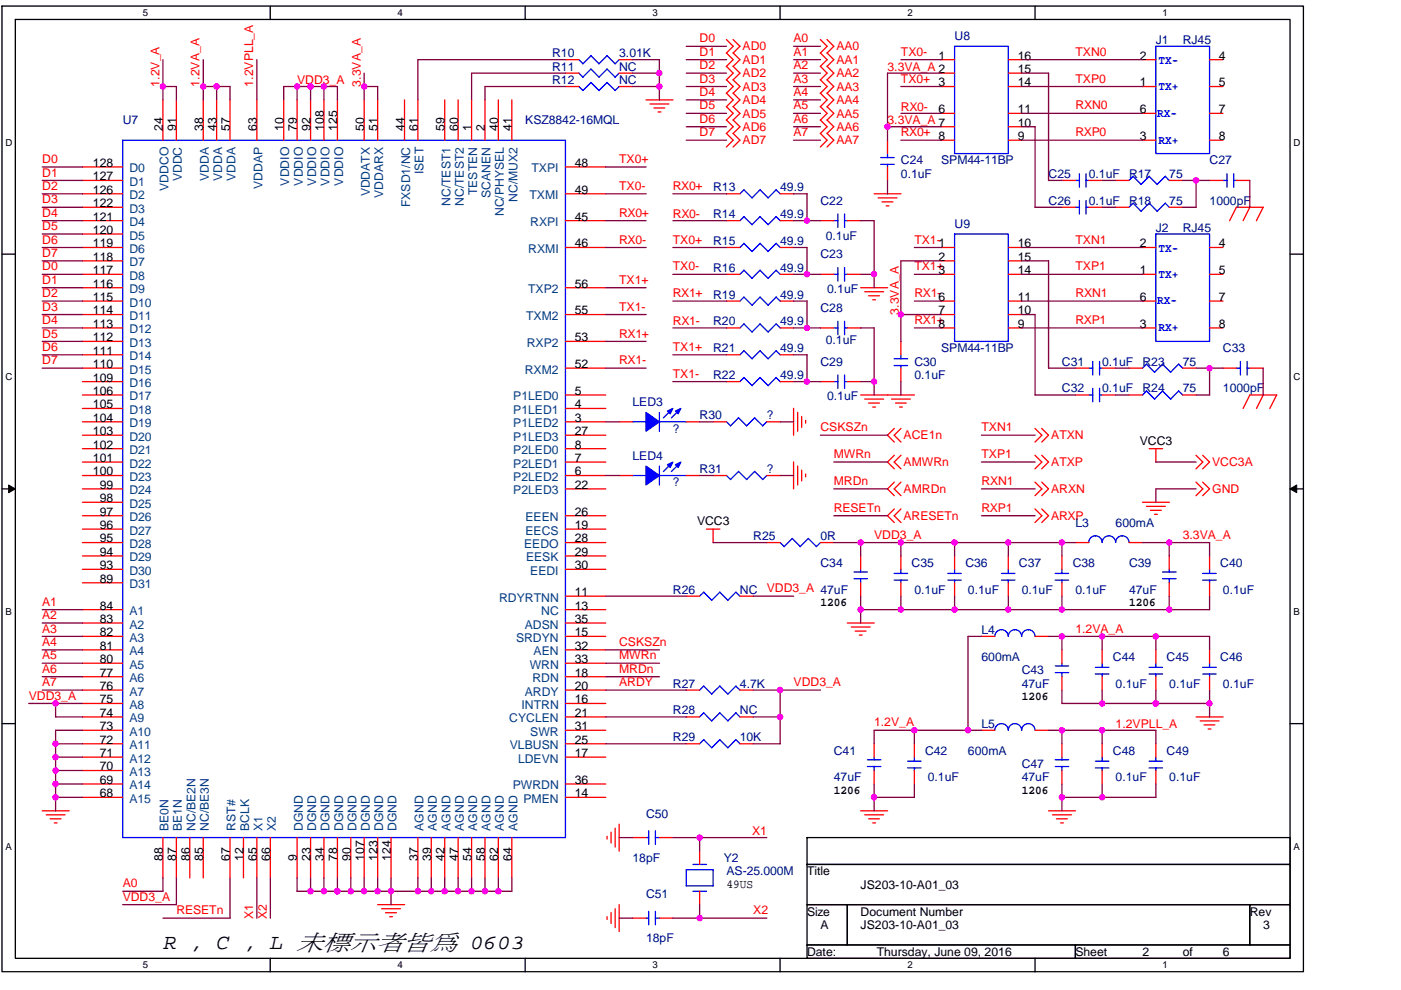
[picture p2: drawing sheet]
<svg xmlns="http://www.w3.org/2000/svg" width="297mm" height="210mm" viewBox="0 0 297 210" stroke-linecap="round" stroke-linejoin="round" font-family="sans-serif">
<defs><g id="words">
<text font-size="4.6" x="34.5" y="201.2">R , C , L 未標示者皆為 0603</text>
<g font-size="2.6" fill="#f00">
<text x="148.3" y="11.8">D1</text>
<text x="148.3" y="9">D0</text>
<text x="157.4" y="10.7">AD0</text>
<text x="168.3" y="11.8">A1</text>
<text x="168.3" y="9">A0</text>
<text x="177.4" y="10.7">AA0</text>
<text x="191" y="11.8">TX0-</text>
<text x="228" y="11.8">TXN0</text>
<text x="63" y="17.8">VDD3_A</text>
<text x="148.3" y="14.7">D2</text>
<text x="148.3" y="17.5">D3</text>
<text x="157.4" y="13.5">AD1</text>
<text x="157.4" y="16.4">AD2</text>
<text x="168.3" y="14.7">A2</text>
<text x="168.3" y="17.5">A3</text>
<text x="177.4" y="13.5">AA1</text>
<text x="177.4" y="16.4">AA2</text>
<text x="188.2" y="15">3.3VA_A 2</text>
<text x="191" y="17.5">TX0+</text>
<text x="228" y="17.5">TXP0</text>
<text x="33.8" y="18.4" transform="rotate(-90 33.8 18.4)">1.2V_A</text>
<text x="42.3" y="18.4" transform="rotate(-90 42.3 18.4)">1.2VA_A</text>
<text x="53.7" y="18.4" transform="rotate(-90 53.7 18.4)">1.2VPLL_A</text>
<text x="76.5" y="18.4" transform="rotate(-90 76.5 18.4)">3.3VA_A</text>
<text x="148.3" y="23.2">D5</text>
<text x="148.3" y="20.4">D4</text>
<text x="157.4" y="22.1">AD4</text>
<text x="157.4" y="19.2">AD3</text>
<text x="168.3" y="20.4">A4</text>
<text x="168.3" y="23.2">A5</text>
<text x="177.4" y="22.1">AA4</text>
<text x="177.4" y="19.2">AA3</text>
<text x="191" y="23.5">RX0-</text>
<text x="228" y="23.2">RXN0</text>
<text x="148.3" y="26.1">D6</text>
<text x="148.3" y="28.9">D7</text>
<text x="157.4" y="24.9">AD5</text>
<text x="157.4" y="27.8">AD6</text>
<text x="168.3" y="28.9">A7</text>
<text x="168.3" y="26.1">A6</text>
<text x="177.4" y="24.9">AA5</text>
<text x="177.4" y="27.8">AA6</text>
<text x="188.2" y="26.4">3.3VA_A 7</text>
<text x="191" y="28.9">RX0+</text>
<text x="228" y="28.9">RXP0</text>
<text x="8.9" y="34.6">D0</text>
<text x="131.3" y="34.6">TX0+</text>
<text x="157.4" y="30.6">AD7</text>
<text x="177.4" y="30.6">AA7</text>
<text x="8.9" y="37.4">D1</text>
<text x="8.9" y="40.3">D2</text>
<text x="131.3" y="40.3">TX0-</text>
<text x="142.7" y="40.3">RX0+</text>
<text x="8.9" y="43.1">D3</text>
<text x="8.9" y="46">D4</text>
<text x="131.3" y="46">RX0+</text>
<text x="142.7" y="46.3">RX0-</text>
<text x="8.9" y="48.8">D5</text>
<text x="8.9" y="51.7">D6</text>
<text x="131.3" y="51.7">RX0-</text>
<text x="142.7" y="51.7">TX0+</text>
<text x="193.9" y="51.7">TX1-</text>
<text x="228" y="51.7">TXN1</text>
<text x="8.9" y="54.5">D7</text>
<text x="8.9" y="57.4">D0</text>
<text x="142.7" y="57.4">TX0-</text>
<text x="193.9" y="57.4">TX1+</text>
<text x="228" y="57.4">TXP1</text>
<text x="8.9" y="60.2">D1</text>
<text x="8.9" y="65.9">D3</text>
<text x="8.9" y="63.1">D2</text>
<text x="131.3" y="60.2">TX1+</text>
<text x="131.3" y="65.9">TX1-</text>
<text x="142.7" y="63.1">RX1+</text>
<text x="193.9" y="63.1">RX1-</text>
<text x="228" y="63.1">RXN1</text>
<text x="8.9" y="71.6">D5</text>
<text x="8.9" y="68.7">D4</text>
<text x="131.3" y="71.6">RX1+</text>
<text x="142.7" y="69">RX1-</text>
<text x="190.5" y="66.7" transform="rotate(-90 190.5 66.7)">3.3VA_A</text>
<text x="193.9" y="68.7">RX1+</text>
<text x="228" y="68.7">RXP1</text>
<text x="8.9" y="74.4">D6</text>
<text x="8.9" y="77.3">D7</text>
<text x="131.3" y="77.3">RX1-</text>
<text x="142.7" y="74.4">TX1+</text>
<text x="142.7" y="80.1">TX1-</text>
<text x="173.9" y="91.5">CSKSZn</text>
<text x="191.6" y="93.2">ACE1n</text>
<text x="208.1" y="91.5">TXN1</text>
<text x="222.9" y="93.2">ATXN</text>
<text x="176.8" y="97.2">MWRn</text>
<text x="191.6" y="98.9">AMWRn</text>
<text x="208.1" y="97.2">TXP1</text>
<text x="222.9" y="98.9">ATXP</text>
<text x="257" y="98.9">VCC3A</text>
<text x="176.8" y="102.9">MRDn</text>
<text x="191.6" y="104.6">AMRDn</text>
<text x="208.1" y="102.9">RXN1</text>
<text x="222.9" y="104.6">ARXN</text>
<text x="257" y="104.6">GND</text>
<text x="176.8" y="108.6">RESETn</text>
<text x="191.6" y="110.3">ARESETn</text>
<text x="208.1" y="108.6">RXP1</text>
<text x="222.9" y="110.3">ARXP</text>
<text x="185.3" y="114.3">VDD3_A</text>
<text x="250.8" y="114.3">3.3VA_A</text>
<text x="162.6" y="125.6">VDD3_A 47uF</text>
<text x="8.9" y="131.3">A2</text>
<text x="8.9" y="128.5">A1</text>
<text x="8.9" y="137">A4</text>
<text x="8.9" y="134.2">A3</text>
<text x="131.3" y="137">CSKSZn</text>
<text x="228" y="134.2">1.2VA_A</text>
<text x="8.9" y="142.7">A6</text>
<text x="8.9" y="139.8">A5</text>
<text x="131.3" y="142.7">MRDn</text>
<text x="131.3" y="139.8">MWRn</text>
<text x="6.1" y="148.4">VDD3_A</text>
<text x="8.9" y="145.5">A7</text>
<text x="131.3" y="145.5">ARDY</text>
<text x="168.3" y="145.5">VDD3_A</text>
<text x="185.3" y="154.1">1.2V_A</text>
<text x="236.5" y="154.4">1.2VPLL_A</text>
<text x="159.4" y="177.1">X1</text>
<text x="26" y="188.2">A0</text>
<text x="26" y="191.1">VDD3_A</text>
<text x="37.4" y="193.9">RESETn</text>
<text x="53.7" y="195" transform="rotate(-90 53.7 195)">X1</text>
<text x="56.6" y="195" transform="rotate(-90 56.6 195)">X2</text>
<text x="159.7" y="193.9">X2</text>
</g>
<g font-size="2.6" fill="#000080">
<text x="202.4" y="8.4">U8</text>
<text x="245.1" y="9.3">J1</text>
<text x="250.8" y="9.3">RJ45</text>
<text x="117" y="15">R11</text>
<text x="117" y="17.8">R12</text>
<text x="117" y="12.1">R10</text>
<text x="131.3" y="15">NC</text>
<text x="131.3" y="17.8">NC</text>
<text x="131.3" y="12.1">3.01K</text>
<text x="26" y="26.4">U7</text>
<text x="111.4" y="26.4">KSZ8842-16MQL</text>
<text x="191" y="34.9">C24</text>
<text x="199.6" y="34.9">SPM44-11BP</text>
<text x="256.5" y="34.9">C27</text>
<text x="151.2" y="40.6">R13</text>
<text x="165.4" y="40.6">49.9</text>
<text x="191" y="37.7">0.1uF</text>
<text x="222.3" y="37.7">C25</text>
<text x="230.8" y="37.7">0.1uF</text>
<text x="239.4" y="37.7">R17</text>
<text x="247.9" y="37.7">75</text>
<text x="151.2" y="46.3">R14</text>
<text x="165.4" y="46.3">49.9</text>
<text x="173.9" y="43.4">C22</text>
<text x="222.3" y="43.4">C26</text>
<text x="230.8" y="43.4">0.1uF</text>
<text x="239.4" y="43.4">R18</text>
<text x="247.9" y="43.4">75</text>
<text x="256.5" y="43.4">1000pF</text>
<text x="151.2" y="51.9">R15</text>
<text x="165.4" y="51.9">49.9</text>
<text x="175.1" y="50.8">0.1uF</text>
<text x="202.4" y="48.3">U9</text>
<text x="245.1" y="49.1">J2</text>
<text x="250.8" y="49.1">RJ45</text>
<text x="151.2" y="57.6">R16</text>
<text x="165.4" y="57.6">49.9</text>
<text x="173.9" y="54.8">C23</text>
<text x="151.2" y="63.3">R19</text>
<text x="165.4" y="63.3">49.9</text>
<text x="175.4" y="62.2">0.1uF</text>
<text x="151.2" y="69">R20</text>
<text x="165.4" y="69">49.9</text>
<text x="173.9" y="66.2">C28</text>
<text x="151.2" y="74.7">R21</text>
<text x="165.4" y="74.7">49.9</text>
<text x="173.9" y="77.6">C29</text>
<text x="175.1" y="73">0.1uF</text>
<text x="193.9" y="77.6">C30</text>
<text x="199.6" y="74.7">SPM44-11BP</text>
<text x="225.1" y="77.6">C31</text>
<text x="233.7" y="77.6">0.1uF</text>
<text x="242.2" y="77.6">R23</text>
<text x="250.8" y="77.6">75</text>
<text x="259.3" y="74.7">C33</text>
<text x="151.2" y="80.4">R22</text>
<text x="165.4" y="80.4">49.9</text>
<text x="193.9" y="80.4">0.1uF</text>
<text x="225.1" y="83.2">C32</text>
<text x="233.7" y="83.2">0.1uF</text>
<text x="242.2" y="83.2">R24</text>
<text x="250.8" y="83.2">75</text>
<text x="259.3" y="83.2">1000pF</text>
<text x="134.1" y="86.1">LED3</text>
<text x="148.3" y="88.9">R30</text>
<text x="162.6" y="88.9">?</text>
<text x="175.4" y="84.9">0.1uF</text>
<text x="142.7" y="91.8">?</text>
<text x="134.1" y="97.5">LED4</text>
<text x="148.3" y="100.3">R31</text>
<text x="162.6" y="100.3">?</text>
<text x="142.7" y="103.2">?</text>
<text x="228" y="111.7">L3</text>
<text x="236.5" y="111.7">600mA</text>
<text x="159.7" y="114.5">R25</text>
<text x="173.9" y="114.5">0R</text>
<text x="142.7" y="125.9">R26</text>
<text x="156.9" y="125.9">NC</text>
<text x="173.9" y="120.2">C34</text>
<text x="193.3" y="120.2">C35</text>
<text x="193.9" y="125.9">0.1uF</text>
<text x="204.7" y="120.2">C36</text>
<text x="205.2" y="125.9">0.1uF</text>
<text x="216" y="120.2">C37</text>
<text x="216.6" y="125.9">0.1uF</text>
<text x="227.4" y="120.2">C38</text>
<text x="228" y="125.9">0.1uF</text>
<text x="239.4" y="120.2">C39</text>
<text x="239.4" y="125.9">47uF</text>
<text x="258.7" y="120.2">C40</text>
<text x="259.3" y="125.9">0.1uF</text>
<text x="208.1" y="134.5">L4</text>
<text x="208.1" y="140.1">600mA</text>
<text x="216.6" y="143">C43</text>
<text x="236" y="140.1">C44</text>
<text x="247.4" y="140.1">C45</text>
<text x="258.7" y="140.1">C46</text>
<text x="142.7" y="145.8">R27</text>
<text x="156.9" y="145.8">4.7K</text>
<text x="216.6" y="145.8">47uF</text>
<text x="236.5" y="145.8">0.1uF</text>
<text x="247.9" y="145.8">0.1uF</text>
<text x="259.3" y="145.8">0.1uF</text>
<text x="142.7" y="151.5">R28</text>
<text x="156.9" y="151.5">NC</text>
<text x="208.1" y="154.4">L5</text>
<text x="142.7" y="157.2">R29</text>
<text x="156.9" y="157.2">10K</text>
<text x="176.8" y="160.1">C41</text>
<text x="196.1" y="160.1">C42</text>
<text x="205.2" y="160.1">600mA</text>
<text x="236" y="160.1">C48</text>
<text x="247.4" y="160.1">C49</text>
<text x="176.8" y="165.7">47uF</text>
<text x="196.7" y="165.7">0.1uF</text>
<text x="216.6" y="162.9">C47</text>
<text x="216.6" y="165.7">47uF</text>
<text x="236.5" y="165.7">0.1uF</text>
<text x="247.9" y="165.7">0.1uF</text>
<text x="137" y="173.4">C50</text>
<text x="134.1" y="182.8">18pF</text>
<text x="153.5" y="182.8">Y2</text>
<text x="154" y="185.7">AS-25.000M</text>
<text x="137" y="190.5">C51</text>
<text x="137" y="199.9">18pF</text>
</g>
<g font-size="2.6">
<text x="199" y="12.6">1</text>
<text x="215.8" y="15.5">15</text>
<text x="215.8" y="12.6">16</text>
<text x="241.6" y="12.6">2</text>
<text x="258.4" y="12.6">4</text>
<text x="199" y="18.3">3</text>
<text x="215.8" y="18.3">14</text>
<text x="241.6" y="18.3">1</text>
<text x="258.4" y="18.3">5</text>
<text x="34.5" y="27.7" transform="rotate(-90 34.5 27.7)">24</text>
<text x="37.4" y="27.7" transform="rotate(-90 37.4 27.7)">91</text>
<text x="43.1" y="27.7" transform="rotate(-90 43.1 27.7)">38</text>
<text x="45.9" y="27.7" transform="rotate(-90 45.9 27.7)">43</text>
<text x="48.7" y="27.7" transform="rotate(-90 48.7 27.7)">57</text>
<text x="54.4" y="27.7" transform="rotate(-90 54.4 27.7)">63</text>
<text x="60.1" y="27.7" transform="rotate(-90 60.1 27.7)">10</text>
<text x="63" y="27.7" transform="rotate(-90 63 27.7)">79</text>
<text x="65.8" y="27.7" transform="rotate(-90 65.8 27.7)">92</text>
<text x="68.7" y="27.7" transform="rotate(-90 68.7 27.7)">108</text>
<text x="71.5" y="27.7" transform="rotate(-90 71.5 27.7)">125</text>
<text x="77.2" y="27.7" transform="rotate(-90 77.2 27.7)">50</text>
<text x="80" y="27.7" transform="rotate(-90 80 27.7)">51</text>
<text x="85.7" y="27.7" transform="rotate(-90 85.7 27.7)">44</text>
<text x="88.6" y="27.7" transform="rotate(-90 88.6 27.7)">61</text>
<text x="94.3" y="27.7" transform="rotate(-90 94.3 27.7)">59</text>
<text x="97.1" y="27.7" transform="rotate(-90 97.1 27.7)">60</text>
<text x="100" y="27.7" transform="rotate(-90 100 27.7)">1</text>
<text x="102.8" y="27.7" transform="rotate(-90 102.8 27.7)">2</text>
<text x="105.6" y="27.7" transform="rotate(-90 105.6 27.7)">40</text>
<text x="108.5" y="27.7" transform="rotate(-90 108.5 27.7)">41</text>
<text x="199" y="24">6</text>
<text x="199" y="29.7">8</text>
<text x="215.8" y="29.7">9</text>
<text x="215.8" y="26.9">10</text>
<text x="215.8" y="24">11</text>
<text x="241.6" y="29.7">3</text>
<text x="241.6" y="24">6</text>
<text x="258.4" y="24">7</text>
<text x="258.4" y="29.7">8</text>
<text x="19.7" y="35.4">128</text>
<text x="121.9" y="35.4">48</text>
<text x="19.7" y="41.1">126</text>
<text x="19.7" y="38.2">127</text>
<text x="121.9" y="41.1">49</text>
<text x="19.7" y="46.8">121</text>
<text x="19.7" y="43.9">122</text>
<text x="121.9" y="46.8">45</text>
<text x="19.7" y="52.5">119</text>
<text x="19.7" y="49.6">120</text>
<text x="121.9" y="52.5">46</text>
<text x="199" y="52.5">1</text>
<text x="215.8" y="52.5">16</text>
<text x="241.6" y="52.5">2</text>
<text x="258.4" y="52.5">4</text>
<text x="19.7" y="58.2">117</text>
<text x="19.7" y="55.3">118</text>
<text x="199" y="55.3">2</text>
<text x="199" y="58.2">3</text>
<text x="215.8" y="58.2">14</text>
<text x="215.8" y="55.3">15</text>
<text x="241.6" y="58.2">1</text>
<text x="258.4" y="58.2">5</text>
<text x="19.7" y="63.8">115</text>
<text x="19.7" y="61">116</text>
<text x="121.9" y="61">56</text>
<text x="199" y="63.8">6</text>
<text x="215.8" y="63.8">11</text>
<text x="241.6" y="63.8">6</text>
<text x="258.4" y="63.8">7</text>
<text x="19.7" y="69.5">113</text>
<text x="19.7" y="66.7">114</text>
<text x="121.9" y="66.7">55</text>
<text x="199" y="66.7">7</text>
<text x="199" y="69.5">8</text>
<text x="215.8" y="69.5">9</text>
<text x="215.8" y="66.7">10</text>
<text x="241.6" y="69.5">3</text>
<text x="258.4" y="69.5">8</text>
<text x="19.7" y="75.2">111</text>
<text x="19.7" y="72.4">112</text>
<text x="121.9" y="72.4">53</text>
<text x="19.7" y="83.8">106</text>
<text x="19.7" y="80.9">109</text>
<text x="19.7" y="78.1">110</text>
<text x="121.9" y="78.1">52</text>
<text x="121.9" y="83.8">5</text>
<text x="19.7" y="89.5">104</text>
<text x="19.7" y="86.6">105</text>
<text x="121.9" y="86.6">4</text>
<text x="121.9" y="89.5">3</text>
<text x="19.7" y="95.1">102</text>
<text x="19.7" y="92.3">103</text>
<text x="121.9" y="95.1">8</text>
<text x="121.9" y="92.3">27</text>
<text x="241.7" y="94.3">VCC3</text>
<text x="19.7" y="100.8">100</text>
<text x="19.7" y="98">101</text>
<text x="121.9" y="100.8">6</text>
<text x="121.9" y="98">7</text>
<text x="21.1" y="106.5">98</text>
<text x="21.1" y="103.7">99</text>
<text x="121.9" y="103.7">22</text>
<text x="21.1" y="112.2">96</text>
<text x="21.1" y="109.4">97</text>
<text x="121.9" y="109.4">26</text>
<text x="121.9" y="112.2">19</text>
<text x="147.8" y="111.4">VCC3</text>
<text x="21.1" y="117.9">94</text>
<text x="21.1" y="115.1">95</text>
<text x="121.9" y="115.1">28</text>
<text x="121.9" y="117.9">29</text>
<text x="21.1" y="123.6">89</text>
<text x="21.1" y="120.7">93</text>
<text x="121.9" y="120.7">30</text>
<text x="21.1" y="129.3">84</text>
<text x="121.9" y="126.4">11</text>
<text x="121.9" y="129.3">13</text>
<text x="173.9" y="128.6">1206</text>
<text x="239.4" y="128.6">1206</text>
<text x="21.1" y="135">82</text>
<text x="21.1" y="137.8">81</text>
<text x="21.1" y="132.1">83</text>
<text x="121.9" y="137.8">32</text>
<text x="121.9" y="135">15</text>
<text x="121.9" y="132.1">35</text>
<text x="21.1" y="140.7">80</text>
<text x="21.1" y="143.5">77</text>
<text x="121.9" y="143.5">18</text>
<text x="121.9" y="140.7">33</text>
<text x="21.1" y="146.3">76</text>
<text x="21.1" y="149.2">75</text>
<text x="121.9" y="149.2">16</text>
<text x="121.9" y="146.3">20</text>
<text x="216.6" y="148.5">1206</text>
<text x="21.1" y="152">74</text>
<text x="21.1" y="154.9">73</text>
<text x="121.9" y="152">21</text>
<text x="121.9" y="154.9">31</text>
<text x="21.1" y="157.7">72</text>
<text x="21.1" y="160.6">71</text>
<text x="121.9" y="160.6">17</text>
<text x="121.9" y="157.7">25</text>
<text x="21.1" y="163.4">70</text>
<text x="21.1" y="166.3">69</text>
<text x="121.9" y="166.3">36</text>
<text x="21.1" y="169.1">68</text>
<text x="121.9" y="169.1">14</text>
<text x="176.8" y="168.4">1206</text>
<text x="216.6" y="168.4">1206</text>
<text x="34.5" y="182.6" transform="rotate(-90 34.5 182.6)">88</text>
<text x="37.4" y="182.6" transform="rotate(-90 37.4 182.6)">87</text>
<text x="40.2" y="182.6" transform="rotate(-90 40.2 182.6)">86</text>
<text x="43.1" y="182.6" transform="rotate(-90 43.1 182.6)">85</text>
<text x="48.7" y="182.6" transform="rotate(-90 48.7 182.6)">67</text>
<text x="51.6" y="182.6" transform="rotate(-90 51.6 182.6)">12</text>
<text x="54.4" y="182.6" transform="rotate(-90 54.4 182.6)">65</text>
<text x="57.3" y="182.6" transform="rotate(-90 57.3 182.6)">66</text>
<text x="63" y="182.6" transform="rotate(-90 63 182.6)">9</text>
<text x="65.8" y="182.6" transform="rotate(-90 65.8 182.6)">23</text>
<text x="68.7" y="182.6" transform="rotate(-90 68.7 182.6)">34</text>
<text x="71.5" y="182.6" transform="rotate(-90 71.5 182.6)">78</text>
<text x="74.4" y="182.6" transform="rotate(-90 74.4 182.6)">90</text>
<text x="77.2" y="182.6" transform="rotate(-90 77.2 182.6)">107</text>
<text x="80" y="182.6" transform="rotate(-90 80 182.6)">123</text>
<text x="82.9" y="182.6" transform="rotate(-90 82.9 182.6)">124</text>
<text x="88.6" y="182.6" transform="rotate(-90 88.6 182.6)">37</text>
<text x="91.4" y="182.6" transform="rotate(-90 91.4 182.6)">39</text>
<text x="94.3" y="182.6" transform="rotate(-90 94.3 182.6)">42</text>
<text x="97.1" y="182.6" transform="rotate(-90 97.1 182.6)">47</text>
<text x="100" y="182.6" transform="rotate(-90 100 182.6)">54</text>
<text x="102.8" y="182.6" transform="rotate(-90 102.8 182.6)">58</text>
<text x="105.6" y="182.6" transform="rotate(-90 105.6 182.6)">62</text>
<text x="108.5" y="182.6" transform="rotate(-90 108.5 182.6)">64</text>
<text x="171.1" y="185.7">Title</text>
<text x="154" y="188.3">49US</text>
<text x="182.5" y="188.5">JS203-10-A01_03</text>
<text x="171.1" y="194.2">Size</text>
<text x="173.9" y="197">A</text>
<text x="182.5" y="194.2">Document Number</text>
<text x="182.5" y="197">JS203-10-A01_03</text>
<text x="265" y="194.2">Rev</text>
<text x="267.8" y="197">3</text>
<text x="171.1" y="202.7">Date:</text>
<text x="185.9" y="202.7">Thursday, June 09, 2016</text>
<text x="228" y="202.7">Sheet</text>
<text x="242.2" y="202.7">2</text>
<text x="250.8" y="202.7">of</text>
<text x="259.3" y="202.7">6</text>
</g>
<g font-size="2.6" fill="#00f">
<text x="245.6" y="13.7">TX-</text>
<text x="245.6" y="19.1">TX+</text>
<text x="245.3" y="24.8">RX-</text>
<text x="245.6" y="30.4">RX+</text>
<text x="245.6" y="53.5">TX-</text>
<text x="245.6" y="58.9">TX+</text>
<text x="245.3" y="64.6">RX-</text>
<text x="245.6" y="70.3">RX+</text>
</g>
<g font-size="2.6" fill="#004080">
<text x="27.4" y="39.4">D1</text>
<text x="27.4" y="36.6">D0</text>
<text x="35.7" y="40.5" transform="rotate(-90 35.7 40.5)">VDDCO</text>
<text x="38.6" y="38.5" transform="rotate(-90 38.6 38.5)">VDDC</text>
<text x="44.3" y="38.4" transform="rotate(-90 44.3 38.4)">VDDA</text>
<text x="47.1" y="38.4" transform="rotate(-90 47.1 38.4)">VDDA</text>
<text x="49.9" y="38.4" transform="rotate(-90 49.9 38.4)">VDDA</text>
<text x="55.6" y="40.1" transform="rotate(-90 55.6 40.1)">VDDAP</text>
<text x="61.3" y="39.3" transform="rotate(-90 61.3 39.3)">VDDIO</text>
<text x="64.2" y="39.3" transform="rotate(-90 64.2 39.3)">VDDIO</text>
<text x="67" y="39.3" transform="rotate(-90 67 39.3)">VDDIO</text>
<text x="69.9" y="39.3" transform="rotate(-90 69.9 39.3)">VDDIO</text>
<text x="72.7" y="39.3" transform="rotate(-90 72.7 39.3)">VDDIO</text>
<text x="78.4" y="41.7" transform="rotate(-90 78.4 41.7)">VDDATX</text>
<text x="81.3" y="42" transform="rotate(-90 81.3 42)">VDDARX</text>
<text x="89.8" y="36.9" transform="rotate(-90 89.8 36.9)">ISET</text>
<text x="101.2" y="41.4" transform="rotate(-90 101.2 41.4)">TESTEN</text>
<text x="104" y="42" transform="rotate(-90 104 42)">SCANEN</text>
<text x="112.7" y="36.6">TXPI</text>
<text x="27.4" y="48">D4</text>
<text x="27.4" y="45.1">D3</text>
<text x="27.4" y="42.3">D2</text>
<text x="86.9" y="44" transform="rotate(-90 86.9 44)">FXSD1/NC</text>
<text x="95.5" y="43.7" transform="rotate(-90 95.5 43.7)">NC/TEST1</text>
<text x="98.3" y="43.7" transform="rotate(-90 98.3 43.7)">NC/TEST2</text>
<text x="106.8" y="45.8" transform="rotate(-90 106.8 45.8)">NC/PHYSEL</text>
<text x="109.7" y="42.8" transform="rotate(-90 109.7 42.8)">NC/MUX2</text>
<text x="112.3" y="42.3">TXMI</text>
<text x="112.4" y="48">RXPI</text>
<text x="27.4" y="53.7">D6</text>
<text x="27.4" y="50.8">D5</text>
<text x="112" y="53.7">RXMI</text>
<text x="27.4" y="59.4">D8</text>
<text x="27.4" y="56.5">D7</text>
<text x="27.4" y="65">D10</text>
<text x="27.4" y="62.2">D9</text>
<text x="112" y="62.2">TXP2</text>
<text x="27.4" y="70.7">D12</text>
<text x="27.4" y="67.9">D11</text>
<text x="111.5" y="67.9">TXM2</text>
<text x="27.4" y="76.4">D14</text>
<text x="27.4" y="73.6">D13</text>
<text x="111.7" y="73.6">RXP2</text>
<text x="27.4" y="82.1">D16</text>
<text x="27.4" y="79.2">D15</text>
<text x="111.3" y="79.2">RXM2</text>
<text x="27.4" y="87.8">D18</text>
<text x="27.4" y="84.9">D17</text>
<text x="108.8" y="87.8">P1LED1</text>
<text x="108.8" y="84.9">P1LED0</text>
<text x="27.4" y="93.5">D20</text>
<text x="27.4" y="90.6">D19</text>
<text x="108.8" y="93.5">P1LED3</text>
<text x="108.8" y="90.6">P1LED2</text>
<text x="27.4" y="99.2">D22</text>
<text x="27.4" y="96.3">D21</text>
<text x="108.8" y="96.3">P2LED0</text>
<text x="108.8" y="99.2">P2LED1</text>
<text x="27.4" y="107.7">D25</text>
<text x="27.4" y="102">D23</text>
<text x="27.4" y="104.9">D24</text>
<text x="108.8" y="102">P2LED2</text>
<text x="108.8" y="104.9">P2LED3</text>
<text x="27.4" y="113.4">D27</text>
<text x="27.4" y="110.6">D26</text>
<text x="111.4" y="113.4">EECS</text>
<text x="111.4" y="110.6">EEEN</text>
<text x="27.4" y="119.1">D29</text>
<text x="27.4" y="116.2">D28</text>
<text x="111.1" y="116.2">EEDO</text>
<text x="111.5" y="119.1">EESK</text>
<text x="27.4" y="124.8">D31</text>
<text x="27.4" y="121.9">D30</text>
<text x="112.4" y="121.9">EEDI</text>
<text x="27.4" y="130.5">A1</text>
<text x="105.8" y="127.6">RDYRTNN</text>
<text x="114.7" y="130.5">NC</text>
<text x="27.4" y="136.1">A3</text>
<text x="27.4" y="133.3">A2</text>
<text x="109.4" y="136.1">SRDYN</text>
<text x="111.3" y="133.3">ADSN</text>
<text x="27.4" y="141.8">A5</text>
<text x="27.4" y="139">A4</text>
<text x="112.3" y="141.8">WRN</text>
<text x="113.1" y="139">AEN</text>
<text x="27.4" y="147.5">A7</text>
<text x="27.4" y="144.7">A6</text>
<text x="111.3" y="147.5">ARDY</text>
<text x="112.9" y="144.7">RDN</text>
<text x="27.4" y="153.2">A9</text>
<text x="27.4" y="150.4">A8</text>
<text x="108" y="153.2">CYCLEN</text>
<text x="110.6" y="150.4">INTRN</text>
<text x="27.4" y="158.9">A11</text>
<text x="27.4" y="161.8">A12</text>
<text x="27.4" y="156.1">A10</text>
<text x="108.1" y="158.9">VLBUSN</text>
<text x="109.8" y="161.8">LDEVN</text>
<text x="112.4" y="156.1">SWR</text>
<text x="27.4" y="164.6">A13</text>
<text x="27.4" y="167.4">A14</text>
<text x="108.7" y="167.4">PWRDN</text>
<text x="27.4" y="170.3">A15</text>
<text x="111" y="170.3">PMEN</text>
<text x="35.7" y="176.2" transform="rotate(-90 35.7 176.2)">BE0N</text>
<text x="38.6" y="176.2" transform="rotate(-90 38.6 176.2)">BE1N</text>
<text x="41.4" y="176.2" transform="rotate(-90 41.4 176.2)">NC/BE2N</text>
<text x="44.3" y="176.2" transform="rotate(-90 44.3 176.2)">NC/BE3N</text>
<text x="50" y="176.2" transform="rotate(-90 50 176.2)">RST#</text>
<text x="52.8" y="176.2" transform="rotate(-90 52.8 176.2)">BCLK</text>
<text x="55.6" y="176.2" transform="rotate(-90 55.6 176.2)">X1</text>
<text x="58.5" y="176.2" transform="rotate(-90 58.5 176.2)">X2</text>
<text x="64.2" y="176.2" transform="rotate(-90 64.2 176.2)">DGND</text>
<text x="67" y="176.2" transform="rotate(-90 67 176.2)">DGND</text>
<text x="69.9" y="176.2" transform="rotate(-90 69.9 176.2)">DGND</text>
<text x="72.7" y="176.2" transform="rotate(-90 72.7 176.2)">DGND</text>
<text x="75.6" y="176.2" transform="rotate(-90 75.6 176.2)">DGND</text>
<text x="78.4" y="176.2" transform="rotate(-90 78.4 176.2)">DGND</text>
<text x="81.3" y="176.2" transform="rotate(-90 81.3 176.2)">DGND</text>
<text x="84.1" y="176.2" transform="rotate(-90 84.1 176.2)">DGND</text>
<text x="89.8" y="176.2" transform="rotate(-90 89.8 176.2)">AGND</text>
<text x="92.6" y="176.2" transform="rotate(-90 92.6 176.2)">AGND</text>
<text x="95.5" y="176.2" transform="rotate(-90 95.5 176.2)">AGND</text>
<text x="98.3" y="176.2" transform="rotate(-90 98.3 176.2)">AGND</text>
<text x="101.2" y="176.2" transform="rotate(-90 101.2 176.2)">AGND</text>
<text x="104" y="176.2" transform="rotate(-90 104 176.2)">AGND</text>
<text x="106.8" y="176.2" transform="rotate(-90 106.8 176.2)">AGND</text>
<text x="109.7" y="176.2" transform="rotate(-90 109.7 176.2)">AGND</text>
</g>
<g font-size="2">
<text x="30.3" y="3.4">5</text>
<text x="84.3" y="3.4">4</text>
<text x="138.4" y="3.4">3</text>
<text x="192.4" y="3.4">2</text>
<text x="246.5" y="3.4">1</text>
<text x="1.1" y="30.9">D</text>
<text x="274.2" y="30.9">D</text>
<text x="1.1" y="80.6">C</text>
<text x="274.2" y="80.6">C</text>
<text x="1.1" y="130.4">B</text>
<text x="274.2" y="130.4">B</text>
<text x="1.1" y="180.2">A</text>
<text x="274.2" y="180.2">A</text>
<text x="30.3" y="205.4">5</text>
<text x="84.3" y="205.4">4</text>
<text x="138.4" y="205.4">3</text>
<text x="192.4" y="205.4">2</text>
<text x="246.5" y="205.4">1</text>
</g>
</g></defs>
<path d="M.4 1.3h275.9v204.8h-275.9zM3.3 4.1h270.2v199.2h-270.2z" fill="none" stroke="#000" stroke-width=".28"/>
<g fill="#fff">
<path d="M30.3 1.6h1.1v2.3h-1.1z"/>
<path d="M30.3 203.5h1.1v2.3h-1.1z"/>
</g>
<path d="M57.3 1.3v2.8M57.3 203.3v2.8" fill="none" stroke="#000" stroke-width=".28"/>
<g fill="#fff">
<path d="M84.3 1.6h1.1v2.3h-1.1z"/>
<path d="M84.3 203.5h1.1v2.3h-1.1z"/>
</g>
<path d="M111.4 1.3v2.8M111.4 203.3v2.8" fill="none" stroke="#000" stroke-width=".28"/>
<g fill="#fff">
<path d="M138.4 1.6h1.1v2.3h-1.1z"/>
<path d="M138.4 203.5h1.1v2.3h-1.1z"/>
</g>
<path d="M165.4 1.3v2.8M165.4 203.3v2.8" fill="none" stroke="#000" stroke-width=".28"/>
<g fill="#fff">
<path d="M192.4 1.6h1.1v2.3h-1.1z"/>
<path d="M192.4 203.5h1.1v2.3h-1.1z"/>
</g>
<path d="M219.5 1.3v2.8M219.5 203.3v2.8" fill="none" stroke="#000" stroke-width=".28"/>
<g fill="#fff">
<path d="M246.5 1.6h1.1v2.3h-1.1z"/>
<path d="M246.5 203.5h1.1v2.3h-1.1z"/>
<path d="M1.1 29h1.5v2.3h-1.5z"/>
<path d="M274.2 29h1.5v2.3h-1.5z"/>
<path d="M1.1 78.8h1.5v2.3h-1.5z"/>
<path d="M274.2 78.8h1.5v2.3h-1.5z"/>
</g>
<path d="M.4 53.9h2.9M273.5 53.9h2.8" fill="none" stroke="#000" stroke-width=".28"/>
<g fill="#fff">
<path d="M1.1 128.6h1.4v2.3h-1.4z"/>
<path d="M274.2 128.6h1.4v2.3h-1.4z"/>
</g>
<path d="M.4 103.7h2.9M273.5 103.7h2.8" fill="none" stroke="#000" stroke-width=".28"/>
<path d="M1.8 102.9l1.5 .8-1.5 .8zM273.5 103.7l1.4-.8v1.6z" fill="#000" stroke="#000" stroke-width=".21"/>
<g fill="#fff">
<path d="M1.1 178.4h1.4v2.3h-1.4z"/>
<path d="M274.2 178.4h1.4v2.3h-1.4z"/>
</g>
<path d="M.4 153.5h2.9M273.5 153.5h2.8M171.1 177.7h102.4v5.6h-102.4zM171.1 183.3h102.4v8.6h-102.4zM171.1 191.9h8.5v8.5h-8.5zM179.6 191.9h85.4v8.5h-85.4zM265 191.9h8.5v8.5h-8.5zM171.1 200.4h56.9v2.9h-56.9zM228 200.4h45.5v2.9h-45.5z" fill="none" stroke="#000" stroke-width=".28"/>
<g fill="none" stroke="#f00" stroke-width=".28">
<path d="M119.9 15.5h2.8M119.9 12.7h2.8M119.9 18.4h2.8M131.3 15.5h2.8M131.3 12.7h2.8M131.3 18.4h2.8M154 8.4l1.4 1.4-1.4 1.4 1.4 1.5-1.4 1.4M154 16.9l1.4 1.5-1.4 1.3 1.4 1.5-1.4 1.4M154 14.1l1.4 1.4-1.4 1.5M155.4 8.4l1.5 1.4-1.5 1.4 1.5 1.5-1.5 1.4M155.4 16.9l1.5 1.5-1.5 1.3 1.5 1.5-1.5 1.4M155.4 14.1l1.5 1.4-1.5 1.5"/>
<path d="M173.9 8.4l1.5 1.4-1.5 1.5 1.5 1.4-1.5 1.4M173.9 16.9l1.5 1.5-1.5 1.3 1.5 1.5-1.5 1.4M173.9 14.1l1.5 1.4-1.5 1.5M175.3 8.4l1.5 1.4-1.5 1.4 1.5 1.5-1.5 1.4M175.3 16.9l1.5 1.5-1.5 1.3 1.5 1.5-1.5 1.4M175.3 14.1l1.5 1.4-1.5 1.5M199.6 15.5h2.8M199.6 12.7h2.8M199.6 18.4h2.8M213.8 15.5h2.8M213.8 12.7h2.8M213.8 18.4h2.8"/>
<path d="M242.2 12.7h2.9M242.2 18.4h2.9M256.5 12.7h2.8M256.5 18.4h2.8M17.5 38.3h8.5M17.5 35.4h8.5M34.5 21.2v8.5M37.4 21.2v8.5M43.1 21.2v8.5M45.9 21.2v8.5M48.8 21.2v8.5M54.5 21.2v8.5"/>
<path d="M60.2 21.2v8.5M63 21.2v8.5M65.8 21.2v8.5M68.7 21.2v8.5M71.5 21.2v8.5M77.2 21.2v8.5M80.1 21.2v8.5M85.8 21.2v8.5M88.6 21.2v8.5M94.3 21.2v8.5M97.1 21.2v8.5M100 21.2v8.5"/>
<path d="M102.8 21.2v8.5M105.7 21.2v8.5M108.5 21.2v8.5M119.9 35.4h8.5M137 21.2h5.7M137.8 22.1h4M138.6 22.9h2.3M139.5 23.7h.6M154 25.4l1.4 1.5-1.4 1.4 1.4 1.4-1.4 1.5M154 22.6l1.4 1.4-1.4 1.5M155.4 25.4l1.5 1.5-1.5 1.4 1.5 1.4-1.5 1.5M155.4 22.6l1.5 1.4-1.5 1.5"/>
<path d="M173.9 22.6l1.5 1.4-1.5 1.5M173.9 25.4l1.5 1.5-1.5 1.4 1.5 1.4-1.5 1.5M175.3 22.6l1.5 1.4-1.5 1.5M175.3 25.4l1.5 1.5-1.5 1.4 1.5 1.4-1.5 1.5M188.2 29.7v2.9M188.2 35.4v2.9M199.6 29.7h2.8M199.6 24h2.8M199.6 26.9h2.8M213.8 29.7h2.8M213.8 24h2.8M213.8 26.9h2.8"/>
<path d="M225.1 38.3h2.9M230.8 38.3h2.9M236.5 38.3h2.9M242.2 29.7h2.9M242.2 24h2.9M247.9 38.3h2.9M256.5 29.7h2.8M256.5 24h2.8M256.5 38.3h2.8M262.1 38.3h2.9M17.5 44h8.5M17.5 41.1h8.5"/>
<path d="M17.5 46.8h8.5M17.5 52.5h8.5M17.5 55.3h8.5M17.5 58.2h8.5M17.5 49.6h8.5M119.9 41.1h8.5M119.9 46.8h8.5M119.9 52.5h8.5M154 41.1h2.9M154 46.8h2.9M154 52.5h2.9M154 58.2h2.9"/>
<path d="M165.4 41.1h2.9M165.4 46.8h2.9M165.4 52.5h2.9M165.4 58.2h2.9M173.9 46.8h2.9M173.9 58.2h2.9M179.6 46.8h2.9M179.6 58.2h2.9M185.3 41.1h5.7M186.2 42h4M187 42.8h2.3M187.9 43.7h.6"/>
<path d="M199.6 52.5h2.8M199.6 55.3h2.8M199.6 58.2h2.8M213.8 52.5h2.8M213.8 55.3h2.8M213.8 58.2h2.8M225.1 44h2.9M230.8 44h2.9M236.5 44h2.9M242.2 52.5h2.9M242.2 58.2h2.9M247.9 44h2.9"/>
<path d="M256.5 52.5h2.8M256.5 58.2h2.8M262.1 44h5.7l-1.4 2.8M262.1 43.9l-1.4 2.9M265 43.9l-1.4 2.9M17.5 61h8.5M17.5 78.1h8.5M17.5 69.6h8.5M17.5 63.9h8.5M17.5 66.7h8.5M17.5 75.2h8.5M17.5 72.4h8.5"/>
<path d="M119.9 61h8.5M119.9 78.1h8.5M119.9 66.7h8.5M119.9 72.4h8.5M154 69.6h2.9M154 63.9h2.9M154 75.2h2.9M165.4 69.6h2.9M165.4 63.9h2.9M165.4 75.2h2.9M173.9 69.6h2.9M179.6 69.6h2.9"/>
<path d="M182.5 61h5.7M183.3 61.9h4M184.2 62.7h2.3M185 63.6h.6M191 72.4v2.8M191 78.1v2.8M199.6 69.6h2.8M199.6 63.9h2.8M199.6 66.7h2.8M213.8 69.6h2.8M213.8 63.9h2.8M213.8 66.7h2.8"/>
<path d="M228 78.1h2.8M233.7 78.1h2.8M239.4 78.1h2.8M242.2 69.6h2.9M242.2 63.9h2.9M250.8 78.1h2.8M256.5 69.6h2.8M256.5 63.9h2.8M259.3 78.1h2.8M265 78.1h2.8M17.5 83.8h8.5M17.5 95.2h8.5"/>
<path d="M17.5 80.9h8.5M17.5 89.5h8.5M17.5 86.6h8.5M17.5 98h8.5M17.5 92.3h8.5M119.9 83.8h8.5M119.9 95.2h8.5M119.9 89.5h8.5M119.9 86.6h8.5M119.9 98h8.5M119.9 92.3h8.5M131.3 89.5h2.8"/>
<path d="M145.5 89.5h2.8M151.2 89.5h2.8M154 80.9h2.9M162.6 89.5h2.8M165.4 80.9h2.9M168.3 98v5.7M168.3 86.6v5.7M169.1 98.8v4M169.1 87.5v4M170 99.7v2.3M170 88.3v2.3M170.8 89.2v.5"/>
<path d="M173.9 80.9h2.9M179.6 80.9h2.9M183.3 84.6h4M184.2 85.5h2.3M185 86.3h.6M189 84.6h4M189.6 96.6l-1.4 1.4 1.4 1.4M189.6 90.9l-1.4 1.4 1.4 1.5M189.9 85.5h2.2M190.7 86.3h.6M191 96.6l-1.4 1.4 1.4 1.4M191 90.9l-1.4 1.4 1.4 1.5"/>
<path d="M193.9 83.8h-11.4M219.4 90.9l1.5 1.4-1.5 1.5M219.4 96.6l1.5 1.4-1.5 1.4M220.9 90.9l1.4 1.4-1.4 1.5M220.9 96.6l1.4 1.4-1.4 1.4M228 83.8h2.8M233.7 83.8h2.8M239.4 83.8h2.8M243.6 95.2h2.9M245.1 95.2v2.8M250.8 83.8h2.8M253.6 96.6l1.4 1.4-1.4 1.4"/>
<path d="M255 96.6l1.5 1.4-1.5 1.4M265 83.8h5.7l-1.5 2.9M265 83.8l-1.4 2.8M267.8 83.8l-1.4 2.8M17.5 112.2h8.5M17.5 106.5h8.5M17.5 100.9h8.5M17.5 103.7h8.5M17.5 109.4h8.5M17.5 115.1h8.5M17.5 117.9h8.5M119.9 112.2h8.5"/>
<path d="M119.9 100.9h8.5M119.9 103.7h8.5M119.9 109.4h8.5M119.9 115.1h8.5M119.9 117.9h8.5M131.3 100.9h2.8M145.5 100.9h2.8M149.8 112.2h2.8M151.2 100.9h2.8M151.2 112.2v2.9M162.6 115.1h2.8M162.6 100.9h2.8"/>
<path d="M170.8 100.5v.6M173.9 115.1h2.9M182.5 117.9v2.9M189.6 102.3l-1.4 1.4 1.4 1.4M189.6 107.9l-1.4 1.5 1.4 1.4M191 117.9v2.9M191 102.3l-1.4 1.4 1.4 1.4M191 107.9l-1.4 1.5 1.4 1.4M202.4 117.9v2.9M213.8 117.9v2.9M219.4 102.3l1.5 1.4-1.5 1.4M219.4 107.9l1.5 1.5-1.5 1.4"/>
<path d="M220.9 102.3l1.4 1.4-1.4 1.4M220.9 107.9l1.4 1.5-1.4 1.4M225.1 117.9v2.9M228 115.1h2.8M239.4 115.1h2.8M242.2 106.5h5.7M243.1 107.4h4M243.9 108.2h2.3M244.8 109.1h.6M247.9 117.9v2.9M253.6 102.3l1.4 1.4-1.4 1.4M255 102.3l1.5 1.4-1.5 1.4"/>
<path d="M256.5 117.9v2.9M17.5 132.1h8.5M17.5 135h8.5M17.5 120.8h8.5M17.5 137.8h8.5M17.5 129.3h8.5M17.5 123.6h8.5M119.9 132.1h8.5M119.9 126.4h8.5M119.9 135h8.5M119.9 120.8h8.5M119.9 137.8h8.5"/>
<path d="M119.9 129.3h8.5M145.5 126.4h2.8M156.9 126.4h2.8M179.6 132.1h5.8M180.5 133h4M181.3 133.9h2.3M182.2 134.7h.6M182.5 123.6v2.8M191 123.6v2.8M202.4 123.6v2.8M208.1 135h2.8M213.8 123.6v2.8"/>
<path d="M219.5 135h2.8M225.1 123.6v2.8M225.1 137.8v2.9M233.7 137.8v2.9M245.1 137.8v2.9M247.9 123.6v2.8M256.5 123.6v2.8M256.5 137.8v2.9M17.5 152.1h8.5M17.5 157.8h8.5M17.5 146.4h8.5M17.5 154.9h8.5"/>
<path d="M17.5 149.2h8.5M17.5 143.5h8.5M17.5 140.7h8.5M119.9 152.1h8.5M119.9 157.8h8.5M119.9 146.4h8.5M119.9 154.9h8.5M119.9 149.2h8.5M119.9 143.5h8.5M119.9 140.7h8.5M145.5 152.1h2.8M145.5 157.8h2.8"/>
<path d="M145.5 146.4h2.8M156.9 152.1h2.8M156.9 157.8h2.8M156.9 146.4h2.8M185.3 157.8v2.8M193.9 157.8v2.8M208.1 154.9h2.8M219.5 154.9h2.8M225.1 143.5v2.9M225.1 157.8v2.8M233.7 143.5v2.9M233.7 157.8v2.8"/>
<path d="M245.1 143.5v2.9M245.1 157.8v2.8M253.6 152.1h5.7M254.5 152.9h4M255.3 153.8h2.3M256.2 154.6h.5M256.5 143.5v2.9M9 172h5.7M9.8 172.8h4M10.6 173.7h2.3M11.5 174.5h.6M17.5 169.1h8.5"/>
<path d="M17.5 166.3h8.5M17.5 163.4h8.5M17.5 160.6h8.5M34.5 177.7v8.5M37.4 177.7v8.5M40.2 177.7v8.5M43.1 177.7v8.5M48.8 177.7v8.5M51.6 177.7v8.5M54.5 177.7v8.5M57.3 177.7v8.5M63 177.7v8.5"/>
<path d="M65.8 177.7v8.5M68.7 177.7v8.5M71.5 177.7v8.5M74.4 177.7v8.5M77.2 177.7v8.5M80.1 177.7v8.5M82.9 177.7v8.5M88.6 177.7v8.5M91.4 177.7v8.5M94.3 177.7v8.5M97.1 177.7v8.5M100 177.7v8.5"/>
<path d="M102.8 177.7v8.5M105.7 177.7v8.5M108.5 177.7v8.5M119.9 169.1h8.5M119.9 166.3h8.5M119.9 160.6h8.5M128.7 177.4v.6M129.6 176.5v2.3M130.4 175.7v4M131.3 174.8v5.7M134.1 177.7h2.9M139.8 177.7h2.9"/>
<path d="M182.5 172h5.7M183.3 172.8h4M184.2 173.7h2.3M185 174.5h.6M185.3 163.4v2.9M193.9 163.4v2.9M222.3 172h5.7M223.2 172.8h4M224 173.7h2.3M224.9 174.5h.6M225.1 163.4v2.9M233.7 163.4v2.9"/>
<path d="M245.1 163.4v2.9M80.1 191.9h5.7M80.9 192.7h4M81.7 193.6h2.3M82.6 194.4h.6M128.7 194.4v.6M129.6 193.6v2.3M130.4 192.7v4M131.3 191.9v5.7M134.1 194.7h2.9M139.8 194.7h2.9M148.3 180.5v2.8"/>
<path d="M148.3 189v2.9"/>
</g>
<g fill="none" stroke="#00f" stroke-width=".28">
<path d="M122.7 15.5l.9 .9M122.7 18.3l.9 .9M122.7 12.6l.9 .9M125.3 11.8l1.7 1.7M125.3 11.8l-1.7 1.7M127 19.2l-1.7-1.7-1.7 1.7M128.7 11.8l1.7 1.7M128.7 11.8l-1.7 1.7M130.4 16.4l-1.7-1.8-1.7 1.8-1.7-1.8-1.7 1.8M130.4 19.2l-1.7-1.7-1.7 1.7M131.3 15.5l-.9 .9M131.3 18.4l-.9 .8"/>
<path d="M131.3 12.7l-.9 .8M202.4 9.8h11.4v22.8h-11.4zM245.1 9.8h11.4v22.8h-11.4zM26 29.7h93.9v148h-93.9zM186.7 33.4h2.9M186.7 34.9h2.9M188.2 32.6v.8M188.2 34.8v.6M228 38.3h.9M228.9 36.9v2.8M230.2 38.3h.6M230.3 36.9v2.8"/>
<path d="M240.2 37.4l1.8 1.7M240.3 37.4l-.9 .9M243.7 37.4l-1.8 1.7M247.1 37.4l.8 .9M247.1 37.4l-1.7 1.7-1.8-1.7M259.3 38.3h.9M260.1 36.9v2.8M261.6 38.3h.5M261.6 36.9v2.8M156.9 46.8l.9-.9 1.7 1.8M156.9 52.5l.9-.9 1.7 1.8M156.9 58.2l.9-.9 1.7 1.8"/>
<path d="M157.7 40.3l1.8 1.7M157.8 40.2l-.9 .9M159.4 47.6l1.8-1.7 1.7 1.8M159.4 53.3l1.8-1.7 1.7 1.8M159.4 59l1.8-1.7 1.7 1.8M161.1 40.3l1.8 1.7M161.2 40.2l-1.8 1.8M164.5 46l.9 .8M164.5 51.6l.9 .9M164.5 57.3l.9 .9M164.5 40.3l.9 .8M164.6 45.9l-1.7 1.7"/>
<path d="M164.6 51.6l-1.7 1.7M164.6 57.3l-1.7 1.7M164.6 40.2l-1.7 1.8M176.8 46.8h.9M176.8 58.2h.9M177.6 45.4v2.8M177.6 56.7v2.9M179 46.8h.6M179 58.2h.6M179.1 45.4v2.8M179.1 56.7v2.9M202.4 49.6h11.4v22.8h-11.4z"/>
<path d="M228 44h.9M228.9 42.5v2.9M230.2 44h.6M230.3 42.5v2.9M240.2 43.1l1.8 1.7M240.3 43.1l-.9 .9M241.9 44.8l1.8-1.7 1.7 1.7M245.1 49.6h11.4v22.8h-11.4zM247.9 44l-.8-.9-1.8 1.7M156.9 69.6l.9-.9 1.7 1.7M157.7 63l1.8 1.7M157.7 74.4l1.8 1.7"/>
<path d="M157.8 63l-.9 .9M157.8 74.4l-.9 .8M159.4 70.4l1.8-1.7 1.7 1.7M161.1 63l1.8 1.7M161.1 74.4l1.8 1.7M161.2 63l-1.8 1.7M161.2 74.4l-1.8 1.7M164.5 68.7l.9 .9M164.5 63l.9 .9M164.5 74.4l.9 .9M164.6 68.7l-1.7 1.7M164.6 63l-1.7 1.7"/>
<path d="M164.6 74.4l-1.7 1.7M176.8 69.6h.9M177.6 68.1v2.9M177.6 79.5v2.9M179 69.6h.6M179.1 68.1v2.9M179.1 79.5v2.9M189.6 76.1h2.8M189.6 77.5h2.8M191 75.2v.9M191 77.5v.6M230.8 78.1h.9"/>
<path d="M231.7 76.7v2.8M233.1 78.1h.6M233.1 76.7v2.8M242.2 78.1l.9-.9 1.7 1.8M246.5 77.2l-1.7 1.8M249.9 77.2l.9 .9M249.9 77.2l-1.7 1.8-1.7-1.8M262.1 78.1h.9M263 76.7v2.8M264.4 78.1h.6M264.4 76.7v2.8M134.1 89.5h2.9"/>
<path d="M139.8 87.5v4M139.8 98.9v4M139.8 89.5h5.7M142.4 98.3l-1.8 1.7M142.4 86.9l-1.8 1.7M144.1 98.3l-1.8 1.7M144.1 86.9l-1.8 1.7M154 89.5l.9 .8 1.7-1.7 1.7 1.7M157.7 80.1l1.8 1.7M157.8 80.1l-.9 .8M160 88.6l1.7 1.7M160 100l1.7 1.7"/>
<path d="M160 88.6l-1.7 1.7M160 100l-1.7 1.7M161.1 80.1l1.8 1.7M161.2 80.1l-1.8 1.7M162.6 89.5l-.9 .8M164.5 80.1l.9 .9M164.6 80.1l-1.7 1.7M176.8 80.9h.9M179 80.9h.6M230.8 83.8h.9M231.7 82.4v2.8M233.1 83.8h.6"/>
<path d="M233.1 82.4v2.8M243.1 82.9l1.7 1.8M243.1 82.9l-.9 .9M246.5 82.9l-1.7 1.7M249.9 82.9l.9 .9M249.9 82.9l-1.7 1.8-1.7-1.8M134.1 100.9h2.9M139.8 100.9h5.7M154 100.8l.9 .9 1.7-1.7 1.7 1.7M162.6 100.9l-.9 .8M165.4 115.1l.9 .8M168 114.2l1.7 1.7"/>
<path d="M168 114.2l-1.8 1.8M171.4 114.2l1.7 1.7M171.4 114.2l-1.8 1.8M173.9 115.1l-.8 .9M239.4 115.1a1.42 1.42 0 0 0-1.5-1.5 1.4 1.4 0 0 0-1.4 1.5 1.43 1.43 0 0 0-1.4-1.5 1.43 1.43 0 0 0-1.4 1.5 1.42 1.42 0 0 0-1.5-1.5 1.4 1.4 0 0 0-1.4 1.5M149.2 125.6l-.9 .8M152.6 125.6l1.7 1.7M152.6 125.6l-1.7 1.7-1.7-1.7M156 125.6l.9 .9M156 125.6l-1.7 1.7M181.1 122.7h2.8M181.1 121.3h2.8"/>
<path d="M182.5 120.8v.5M182.5 122.7v.9M189.6 121.6h2.8M189.6 123h2.8M191 120.8v.8M191 123v.6M201 121.6h2.8M201 123h2.8M202.4 120.8v.8M202.4 123v.6M212.3 121.6h2.9M212.3 123h2.9"/>
<path d="M213.8 120.8v.8M213.8 123v.6M219.5 135a1.43 1.43 0 0 0-1.5-1.4 1.4 1.4 0 0 0-1.4 1.4 1.43 1.43 0 0 0-1.4-1.4 1.4 1.4 0 0 0-1.4 1.4 1.43 1.43 0 0 0-1.4-1.4 1.43 1.43 0 0 0-1.5 1.4M223.7 121.6h2.9M223.7 123h2.9M225.1 120.8v.8M225.1 123v.6M246.5 122.7h2.9M246.5 121.3h2.9M247.9 120.8v.5M247.9 122.7v.9M255 121.6h2.9"/>
<path d="M255 123h2.9M256.5 120.8v.8M256.5 123v.6M148.3 146.4l.9-.9 1.7 1.7M149.2 156.9l1.7 1.7M149.2 156.9l-.9 .9M152.6 151.2l1.7 1.7M152.6 156.9l1.7 1.7M152.6 145.5l1.7 1.7M152.6 151.2l-1.7 1.7-1.7-1.7-.9 .9M152.6 156.9l-1.7 1.7M152.6 145.5l-1.7 1.7"/>
<path d="M156 151.2l.9 .9M156 156.9l.9 .9M156 145.5l.9 .9M156 151.2l-1.7 1.7M156 156.9l-1.7 1.7M156 145.5l-1.7 1.7M219.5 154.9a1.43 1.43 0 0 0-1.5-1.4 1.38 1.38 0 0 0-1.4 1.4 1.43 1.43 0 0 0-1.4-1.4 1.38 1.38 0 0 0-1.4 1.4 1.43 1.43 0 0 0-1.4-1.4 1.43 1.43 0 0 0-1.5 1.4M223.7 142.7h2.9M223.7 141.2h2.9M225.1 140.7v.6M225.1 142.6v.9M232.2 141.5h2.9"/>
<path d="M232.2 143h2.9M233.7 140.7v.9M233.7 142.9v.6M243.6 141.5h2.9M243.6 143h2.9M245.1 140.7v.9M245.1 142.9v.6M255 141.5h2.9M255 143h2.9M256.5 140.7v.9M256.5 142.9v.6M137 177.7h.6"/>
<path d="M137.5 176.2v2.9M138.9 177.7h.9M139 176.2v2.9M183.9 162.6h2.9M183.9 161.2h2.9M185.3 160.6v.6M185.3 162.6v.8M192.4 161.4h2.9M192.4 162.9h2.9M193.9 160.6v.9M193.9 162.9v.5M223.7 162.6h2.9"/>
<path d="M223.7 161.2h2.9M225.1 160.6v.6M225.1 162.6v.8M232.2 161.4h2.9M232.2 162.9h2.9M233.7 160.6v.9M233.7 162.9v.5M243.6 161.4h2.9M243.6 162.9h2.9M245.1 160.6v.9M245.1 162.9v.5M137 194.7h.6"/>
<path d="M137.5 193.3v2.9M138.9 194.7h.9M139 193.3v2.9M145.5 184.5v3.4h5.7v-3.4M145.5 184.5h5.7M146.9 189h2.9M146.9 183.3h2.9"/>
</g>
<g fill="#00f" stroke="#00f" stroke-width=".28">
<path d="M137 98.9l2.8 2-2.8 1.9z" fill-rule="evenodd"/>
<path d="M143.2 98.6l1.2-.6-.6 1.1z" fill-rule="evenodd"/>
<path d="M141.5 98.6l1.2-.6-.6 1.1z" fill-rule="evenodd"/>
<path d="M137 87.5l2.8 2-2.8 2z" fill-rule="evenodd"/>
<path d="M143.2 87.2l1.2-.6-.6 1.2z" fill-rule="evenodd"/>
<path d="M141.5 87.2l1.2-.6-.6 1.2z" fill-rule="evenodd"/>
</g>
<g fill="none" stroke="#800040" stroke-width=".28">
<path d="M34.5 18.4h2.9v2.8M34.5 12.7v8.5M43.1 18.4h5.7v2.8M43.1 12.7v8.5M45.9 18.4v2.8M54.5 12.7v8.5M63 18.4v2.8M65.8 18.4v2.8M68.7 18.4v2.8M77.2 18.4h2.9v2.8M77.2 15.5v5.7M119.9 15.5h-19.9v5.7"/>
<path d="M119.9 12.7h-31.3v8.5M119.9 18.4h-17.1v2.8M134.1 18.4h5.7M134.1 15.5h5.7M134.1 12.7h5.7v8.5M145.5 18.4h8.5M145.5 15.5h8.5M145.5 12.7h8.5M145.5 9.8h8.5M168.3 18.4h5.7M168.3 15.5h5.7M168.3 12.7h5.7"/>
<path d="M168.3 9.8h5.7M191 18.4h8.6M191 12.7h8.6M199.6 15.5h-11.4v14.3M216.6 18.4h25.6M216.6 12.7h25.6M216.6 15.5h5.7M222.3 15.5v22.8h2.9M9 35.4h8.5M9 38.3h8.5M60.2 21.2v-2.8h11.4l-.1 2.8M128.4 35.4h8.6"/>
<path d="M145.5 24h8.5M145.5 26.9h8.5M145.5 29.7h8.5M145.5 21.2h8.5M168.3 24h5.7M168.3 26.9h5.7M168.3 29.7h5.7M168.3 21.2h5.7M188.2 38.3v2.8M188.2 26.9h11.4M191 24h8.6M191 29.7h8.6"/>
<path d="M216.6 26.9h2.9M216.6 29.7h25.6M216.6 24h25.6M219.5 26.9l-.1 17.1h5.7M233.7 38.3h2.9M250.8 38.3h5.7M253.6 38.3v5.7M265 38.3v5.7M9 41.1h8.5M9 44h8.5M9 49.6h8.5M9 55.3h8.5"/>
<path d="M9 46.8h8.5M9 52.5h8.5M9 58.2h8.5M128.4 41.1h8.6M128.4 46.8h8.6M128.4 52.5h8.6M142.7 41.1h11.3M142.7 46.8h11.3M142.7 52.5h11.3M142.7 58.2h11.3M168.3 41.1h2.8M168.3 46.8h5.7"/>
<path d="M168.3 52.5h2.8M168.3 58.2h5.7M171.1 41.1v5.7M171.1 52.5v5.7M182.5 46.8h2.9l-.1 14.2M182.5 58.2h2.9M193.9 52.5h5.7M193.9 58.2h5.7M199.6 55.3h-8.6v17.1M216.6 58.2h25.6M216.6 55.3h5.7M216.6 52.5h25.6"/>
<path d="M222.3 55.3v22.8M233.7 44h2.8M250.7 44h2.9M9 61h8.5M9 72.4h8.5M9 66.7h8.5M9 75.2h8.5M9 63.9h8.5M9 78.1h8.5M9 69.6h8.5M128.4 61h8.6M128.4 72.4h8.6"/>
<path d="M128.4 66.7h8.6M128.4 78.1h8.6M142.7 75.2h11.3M142.7 63.9h11.3M142.7 69.6h11.3M168.3 75.2h2.8M168.3 63.9h2.8M168.3 69.6h5.7M171.1 63.9v5.7M171.1 75.2v5.8M182.5 69.6h2.9l-.1 14.2M191 66.7h8.6"/>
<path d="M193.9 63.9h5.7M193.9 69.6h5.7M216.6 66.7h2.9M216.6 63.9h25.6M216.6 69.6h25.6M219.5 66.7v17.1h8.5M222.3 78.1h5.7M236.5 78.1h2.9M253.6 78.1h5.7M256.5 78.1v5.7h-2.9M267.8 78.1v5.7M128.4 89.5h2.9"/>
<path d="M142.7 80.9h11.3M148.3 89.5h2.9M165.4 89.5h2.9M168.3 80.9h5.7M173.9 92.3h14.3M176.8 98h11.4M182.5 80.9h2.9M191 80.9v2.9M208.1 92.3h11.4M208.1 98h11.4M236.5 83.8h2.9M245 98h8.6"/>
<path d="M128.4 100.9h2.9M148.3 100.9h2.9M151.2 115.1h11.4M165.4 100.9h2.9M176.8 109.4h11.4M176.8 103.7h11.4M176.8 115.1h51.2M182.5 115.1v2.8M191 115.1v2.8M202.4 115.1v2.8M208.1 103.7h11.4M208.1 109.4h11.4"/>
<path d="M213.8 115.1v2.8M225.1 115.1v2.8M247.9 115.1v2.8M253.6 103.7h-8.5v2.9M256.5 115.1v2.8M256.5 115.1h-14.3M9 132.1h8.5M9 137.8h8.5M9 129.3h8.5M9 135h8.5M128.4 137.8h11.4M128.4 126.4h17.1"/>
<path d="M159.7 126.4h8.6M182.5 129.3h74M182.5 126.4v5.8M191 126.4v2.9M202.4 126.4v2.9M208.1 135h-2.9v19.9M213.8 126.4v2.9M225.1 135v2.9M225.1 126.4v2.9M233.7 135v2.9M245.1 135v2.9M247.9 126.4v2.9"/>
<path d="M256.5 135v2.9M256.5 126.4v2.9M256.5 135h-34.2M9 143.5h8.5M9 146.4h8.5M9 140.7h8.5M11.8 157.8h5.7M11.8 149.2v2.9h5.7M17.5 154.9h-5.7v17.1M17.5 149.2h-11.4M128.4 143.5h11.4M128.4 146.4h17.1"/>
<path d="M128.4 140.7h11.4M128.4 152.1h17.1M128.4 157.8h17.1M159.7 157.8h5.7M159.7 152.1h5.7M159.7 146.4h14.3M165.4 146.4v11.4M193.9 154.9v2.9M208.1 154.9h-22.8v2.9M222.3 154.9h22.8M225.1 146.4v2.8h31.4M225.1 154.9v2.9"/>
<path d="M233.7 146.4v2.8M233.7 154.9v2.9M245.1 146.4v2.8M245.1 154.9v2.9M256.5 146.4v5.7M11.8 160.6h5.7M11.8 163.4h5.7M11.8 169.1h5.7M11.8 166.3h5.7M131.3 177.7h2.8M142.7 177.7h19.9M148.3 177.7v2.8"/>
<path d="M185.3 166.3v5.7M185.3 169.1h8.6M193.9 166.3v2.8M225.1 166.3v5.7M233.7 166.3v2.8M245.1 166.3v2.8M245.1 169.1h-20M26 189h8.6M34.5 186.2v2.9M37.4 186.2v5.7h-11.4M48.8 186.2v8.5h-14.3M54.5 186.2v8.6"/>
<path d="M57.3 186.2v8.6M63 186.2v2.9M63 189h45.5M65.8 186.2v2.9M68.7 186.2v2.9M71.5 186.2v2.9M74.4 186.2v2.9M77.2 186.2v2.9M80.1 186.2v2.9M82.9 186.2v5.7M88.6 186.2v2.9M91.4 186.2v2.9"/>
<path d="M94.3 186.2v2.9M97.1 186.2v2.9M100 186.2v2.9M102.8 186.2v2.9M105.7 186.2v2.9M108.5 186.2v2.9M131.3 194.7h2.8M142.7 194.7h19.9M148.3 191.9v2.9"/>
</g>
<g fill="#f0f" stroke="#f0f" stroke-width=".28">
<circle cx="148.3" cy="194.7" r=".56"/>
<circle cx="148.3" cy="177.6" r=".55"/>
<circle cx="34.5" cy="18.3" r=".56"/>
<circle cx="171.1" cy="46.8" r=".56"/>
<circle cx="171.1" cy="58.2" r=".55"/>
<circle cx="171.1" cy="69.5" r=".56"/>
<circle cx="171.1" cy="80.9" r=".56"/>
<circle cx="185.3" cy="58.2" r=".55"/>
<circle cx="193.8" cy="154.9" r=".57"/>
<circle cx="205.2" cy="154.9" r=".56"/>
<circle cx="68.7" cy="18.3" r=".57"/>
<circle cx="63" cy="18.3" r=".56"/>
<circle cx="65.8" cy="18.3" r=".57"/>
<circle cx="45.9" cy="18.3" r=".57"/>
<circle cx="11.8" cy="157.7" r=".56"/>
<circle cx="225.1" cy="135" r=".56"/>
<circle cx="11.8" cy="163.4" r=".56"/>
<circle cx="185.3" cy="80.9" r=".56"/>
<circle cx="94.3" cy="189" r=".57"/>
<circle cx="245.1" cy="135" r=".56"/>
<circle cx="225.1" cy="169.1" r=".57"/>
<circle cx="65.8" cy="189" r=".57"/>
<circle cx="80.1" cy="189" r=".57"/>
<circle cx="82.9" cy="189" r=".57"/>
<circle cx="43.1" cy="18.3" r=".56"/>
<circle cx="233.7" cy="149.2" r=".55"/>
<circle cx="245.1" cy="149.2" r=".56"/>
<circle cx="225.1" cy="154.9" r=".57"/>
<circle cx="233.7" cy="154.9" r=".56"/>
<circle cx="233.7" cy="135" r=".55"/>
<circle cx="256.4" cy="149.2" r=".55"/>
<circle cx="185.3" cy="169.1" r=".56"/>
<circle cx="102.8" cy="189" r=".57"/>
<circle cx="105.7" cy="189" r=".56"/>
<circle cx="182.5" cy="115.1" r=".56"/>
<circle cx="202.4" cy="115.1" r=".56"/>
<circle cx="213.8" cy="115.1" r=".55"/>
<circle cx="225.1" cy="115.1" r=".56"/>
<circle cx="213.8" cy="129.3" r=".55"/>
<circle cx="225.1" cy="129.3" r=".56"/>
<circle cx="68.7" cy="189" r=".57"/>
<circle cx="182.5" cy="129.3" r=".56"/>
<circle cx="97.1" cy="189" r=".57"/>
<circle cx="100" cy="189" r=".56"/>
<circle cx="71.5" cy="189" r=".56"/>
<circle cx="74.4" cy="189" r=".57"/>
<circle cx="139.8" cy="15.5" r=".56"/>
<circle cx="11.8" cy="169.1" r=".57"/>
<circle cx="11.8" cy="149.2" r=".56"/>
<circle cx="139.8" cy="18.3" r=".57"/>
<circle cx="77.2" cy="18.3" r=".56"/>
<circle cx="11.8" cy="166.3" r=".57"/>
<circle cx="233.7" cy="169.1" r=".56"/>
<circle cx="188.2" cy="26.9" r=".57"/>
<circle cx="191" cy="129.3" r=".55"/>
<circle cx="202.4" cy="129.3" r=".56"/>
<circle cx="247.9" cy="129.3" r=".55"/>
<circle cx="88.6" cy="189" r=".57"/>
<circle cx="11.8" cy="160.6" r=".57"/>
<circle cx="165.4" cy="152" r=".57"/>
<circle cx="91.4" cy="189" r=".56"/>
<circle cx="165.4" cy="146.4" r=".57"/>
<circle cx="77.2" cy="189" r=".56"/>
<circle cx="247.9" cy="115.1" r=".55"/>
<circle cx="191" cy="115.1" r=".55"/>
<circle cx="253.6" cy="38.3" r=".57"/>
<circle cx="191" cy="66.7" r=".56"/>
<circle cx="256.4" cy="78.1" r=".55"/>
</g>
<use href="#words"/>
</svg>
